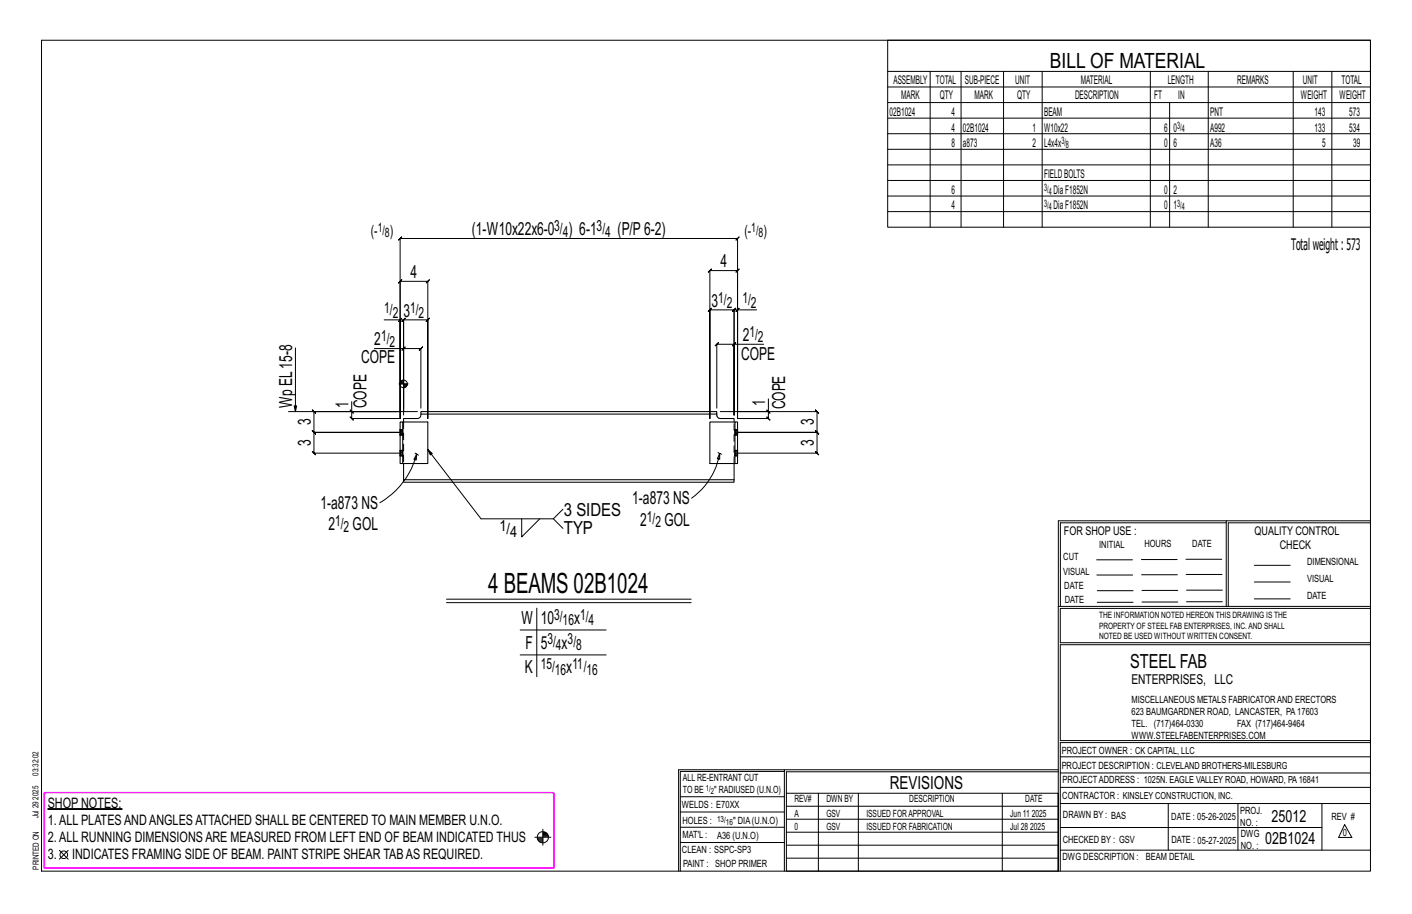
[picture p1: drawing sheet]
<svg xmlns="http://www.w3.org/2000/svg" width="432mm" height="279mm" viewBox="0 0 432 279" stroke-linecap="round" stroke-linejoin="round" font-family="sans-serif">
<defs><g id="words">
<text font-size="8.6" x="149.2" y="181.2">4 BEAMS 02B1024</text>
<text font-size="6.4" x="321.1" y="20.7">BILL OF MATERIAL</text>
<text font-size="5.9" x="345.6" y="204.1">STEEL FAB</text>
<g font-size="5.5">
<text x="144.3" y="71.9">(1-W10x22x6-0</text>
<text x="173.9" y="71.9">) 6-1</text>
<text x="188.9" y="71.9">(P/P6-2)</text>
<text x="220.3" y="81.7">4</text>
<text x="125.6" y="85">4</text>
<text x="217.6" y="93.7">3</text>
<text x="123.4" y="96.8">3</text>
<text x="114.5" y="105.6">2</text>
<text x="227.1" y="104.2">2</text>
<text x="110.4" y="111.1">COPE</text>
<text x="226.7" y="109.9">COPE</text>
<text x="89.4" y="124.8" transform="rotate(-90 89.4 124.8)">Wp EL15-8</text>
<text x="106.6" y="124.8" transform="rotate(-90 106.6 124.8)">1</text>
<text x="112.1" y="124.8" transform="rotate(-90 112.1 124.8)">COPE</text>
<text x="234" y="124" transform="rotate(-90 234 124)">1</text>
<text x="240.1" y="125.2" transform="rotate(-90 240.1 125.2)">COPE</text>
<text x="95" y="130" transform="rotate(-90 95 130)">3</text>
<text x="248.9" y="129.9" transform="rotate(-90 248.9 129.9)">3</text>
<text x="95" y="136.4" transform="rotate(-90 95 136.4)">3</text>
<text x="248.9" y="136.4" transform="rotate(-90 248.9 136.4)">3</text>
<text x="98" y="155.6">1-a873 NS</text>
<text x="193.4" y="154.2">1-a873 NS</text>
<text x="172.4" y="157.6">3 SIDES</text>
<text x="195.8" y="160.7">2</text>
<text x="203.2" y="160.7">GOL</text>
<text x="100.4" y="162.1">2</text>
<text x="107.8" y="162.1">GOL</text>
<text x="172.4" y="163.1">TYP</text>
<text x="159.5" y="190.6">W</text>
<text x="165.3" y="190.6">10</text>
<text x="175.5" y="190.6">x</text>
<text x="160.7" y="198.3">F</text>
<text x="165.3" y="198.3">5</text>
<text x="171.8" y="198.3">x</text>
<text x="160.5" y="205.9">K</text>
<text x="173.2" y="205.9">x</text>
<text x="272.2" y="241.1">REVISIONS</text>
</g>
<g font-size="5.1">
<text x="388.9" y="251.3">25012</text>
<text x="386.9" y="258.1">02B1024</text>
</g>
<text font-size="4.9" x="394.8" y="76.4">Totalweight : 573</text>
<g font-size="4.7">
<text x="169.5" y="70.7">3/</text>
<text x="182.5" y="70.7">3/</text>
<text x="113.4" y="72.1">(-</text>
<text x="119.2" y="72.1">)</text>
<text x="172.1" y="72.3">4</text>
<text x="185.1" y="72.3">4</text>
<text x="227.7" y="72.1">(-</text>
<text x="233.5" y="72.1">)</text>
<text x="117.5" y="95.5">1/</text>
<text x="125.4" y="95.5">1/</text>
<text x="219.6" y="92.5">1/</text>
<text x="222.2" y="94.1">2</text>
<text x="227" y="92.5">1/</text>
<text x="229.6" y="94.1">2</text>
<text x="120.1" y="97.2">2</text>
<text x="128" y="97.2">2</text>
<text x="116.5" y="104.3">1/</text>
<text x="119.1" y="106">2</text>
<text x="229.2" y="103">1/</text>
<text x="231.8" y="104.7">2</text>
<text x="102.5" y="160.9">1/</text>
<text x="197.8" y="159.5">1/</text>
<text x="200.4" y="161.1">2</text>
<text x="105.1" y="162.5">2</text>
<text x="152.7" y="162.4">1/</text>
<text x="156" y="164.1">4</text>
<text x="169.4" y="189.4">3/</text>
<text x="172.1" y="191.1">16</text>
<text x="177.4" y="189.4">1/</text>
<text x="180" y="191.1">4</text>
<text x="167.4" y="197">3/</text>
<text x="173.6" y="197">3/</text>
<text x="170" y="198.7">4</text>
<text x="176.2" y="198.7">8</text>
<text x="165.3" y="204.6">15/</text>
<text x="169.7" y="206.3">16</text>
<text x="175" y="204.6">11/</text>
<text x="179.4" y="206.3">16</text>
</g>
<g font-size="4.4">
<text x="14.6" y="247">SHOP NOTES:</text>
<text x="14.6" y="257.5">2.ALL RUNNING DIMENSIONSARE MEASURED FROM LEFT END OF BEAM INDICATED THUS</text>
<text x="14.6" y="252.2">1.ALL PLATESANDANGLESATTACHED SHALL BE CENTERED TO MAIN MEMBER U.N.O.</text>
<text x="14.6" y="262.7">3.</text>
<text x="22" y="262.7">INDICATES FRAMING SIDE OF BEAM. PAINT STRIPE SHEAR TABAS REQUIRED.</text>
</g>
<text font-size="4.2" x="346" y="209.1">ENTERPRISES, LLC</text>
<g font-size="4">
<text x="115.5" y="71">1/</text>
<text x="229.8" y="71">1/</text>
<text x="117.7" y="72.4">8</text>
<text x="232" y="72.4">8</text>
</g>
<g font-size="3.7">
<text x="273.2" y="25.6">ASSEMBLY</text>
<text x="286.2" y="25.6">TOTAL</text>
<text x="295.1" y="25.6">SUB-PIECE</text>
<text x="310.4" y="25.6">UNIT</text>
<text x="330.5" y="25.6">MATERIAL</text>
<text x="357.1" y="25.6">LENGTH</text>
<text x="378.3" y="25.6">REMARKS</text>
<text x="398.4" y="25.6">UNIT</text>
<text x="410.2" y="25.6">TOTAL</text>
<text x="272.1" y="35.5">02B1024</text>
<text x="275.6" y="30.4">MARK</text>
<text x="287.4" y="30.4">QTY</text>
<text x="290.9" y="35.5">4</text>
<text x="298" y="30.4">MARK</text>
<text x="311" y="30.4">QTY</text>
<text x="319.3" y="35.5">BEAM</text>
<text x="328.7" y="30.4">DESCRIPTION</text>
<text x="353" y="30.4">FT</text>
<text x="360.3" y="30.4">IN</text>
<text x="370.1" y="35.5">PNT</text>
<text x="397.8" y="30.4">WEIGHT</text>
<text x="402" y="35.5">143</text>
<text x="409.6" y="30.4">WEIGHT</text>
<text x="412.6" y="35.5">573</text>
<text x="290.9" y="40.2">4</text>
<text x="294.5" y="40.2">02B1024</text>
<text x="315.8" y="40.2">1</text>
<text x="319.3" y="40.2">W10x22</text>
<text x="356" y="40.2">6</text>
<text x="358.9" y="40.2">0</text>
<text x="370.1" y="40.2">A992</text>
<text x="402" y="40.2">133</text>
<text x="412.6" y="40.2">534</text>
<text x="290.9" y="45">8</text>
<text x="294.5" y="45">a873</text>
<text x="315.8" y="45">2</text>
<text x="319.3" y="45">L4x4x</text>
<text x="356" y="45">0</text>
<text x="358.9" y="45">6</text>
<text x="370.1" y="45">A36</text>
<text x="404.3" y="45">5</text>
<text x="413.8" y="45">39</text>
<text x="290.9" y="59.3">6</text>
<text x="319.3" y="54.5">FIELDBOLTS</text>
<text x="322.2" y="59.3">DiaF1852N</text>
<text x="356" y="59.3">0</text>
<text x="358.9" y="59.3">2</text>
<text x="290.9" y="64">4</text>
<text x="322.2" y="64">DiaF1852N</text>
<text x="356" y="64">0</text>
<text x="358.9" y="64">1</text>
<text x="325.3" y="163.4">FOR SHOP USE :</text>
<text x="383.7" y="163.4">QUALITY CONTROL</text>
<text x="391.4" y="167.8">CHECK</text>
</g>
<g font-size="3.1">
<text x="360" y="39.4">3/</text>
<text x="361.4" y="40.5">4</text>
<text x="324.6" y="44.1">3/</text>
<text x="326" y="45.3">8</text>
<text x="319.3" y="58.4">3/</text>
<text x="320.7" y="59.5">4</text>
<text x="319.3" y="63.2">3/</text>
<text x="320.7" y="64.3">4</text>
<text x="360" y="63.2">3/</text>
<text x="361.4" y="64.3">4</text>
<text x="336.2" y="167.4">INITIAL</text>
<text x="350" y="167.1">HOURS</text>
<text x="364.6" y="167.2">DATE</text>
<text x="325.2" y="171.3">CUT</text>
<text x="399.8" y="172.8">DIMENSIONAL</text>
<text x="325.1" y="175.8">VISUAL</text>
<text x="399.8" y="177.9">VISUAL</text>
<text x="325.5" y="180">DATE</text>
<text x="325.7" y="184.4">DATE</text>
<text x="399.8" y="183.1">DATE</text>
<text x="346" y="215">MISCELLANEOUS METALS FABRICATORAND ERECTORS</text>
<text x="346" y="218.6">623 BAUMGARDNER ROAD, LANCASTER, PA17603</text>
<text x="346" y="225.8">WWW.STEELFABENTERPRISES.COM</text>
<text x="346" y="222.2">TEL. (717)464-0330</text>
<text x="378.3" y="222.2">FAX (717)464-9464</text>
<text x="324.7" y="230.5">PROJECT OWNER : CK CAPITAL, LLC</text>
<text x="208.8" y="238.8">ALL RE-ENTRANT CUT</text>
<text x="324.7" y="235.1">PROJECT DESCRIPTION : CLEVELAND BROTHERS-MILESBURG</text>
<text x="324.9" y="239.5">PROJECTADDRESS : 1025N. EAGLE VALLEY ROAD, HOWARD, PA16841</text>
<text x="208.8" y="242.5">TO BE</text>
<text x="218.4" y="242.5">&quot; RADIUSED (U.N.O)</text>
<text x="242.9" y="245.3">REV#</text>
<text x="252.7" y="245.3">DWN BY</text>
<text x="278.1" y="245.3">DESCRIPTION</text>
<text x="313.5" y="245.3">DATE</text>
<text x="324.9" y="244.2">CONTRACTOR : KINSLEY CONSTRUCTION, INC.</text>
<text x="208.5" y="247">WELDS : E70XX</text>
<text x="208.7" y="251.7">HOLES :</text>
<text x="224.2" y="251.8">&quot; DIA(U.N.O)</text>
<text x="242.9" y="249.9">A</text>
<text x="252.7" y="249.9">GSV</text>
<text x="264.9" y="249.9">ISSUED FORAPPROVAL</text>
<text x="309" y="249.9">Jun 11</text>
<text x="315.5" y="249.9">2025</text>
<text x="325.1" y="250">DRAWN BY : BAS</text>
<text x="358.2" y="250.5">DATE : 05-26-2025</text>
<text x="379.3" y="248.9">PROJ.</text>
<text x="407.2" y="250.5">REV #</text>
<text x="208.7" y="256.3">MAT'L :</text>
<text x="219.3" y="256.4">A36 (U.N.O)</text>
<text x="242.9" y="253.8">0</text>
<text x="252.7" y="253.8">GSV</text>
<text x="264.9" y="253.8">ISSUED FOR FABRICATION</text>
<text x="309" y="253.8">Jul 28</text>
<text x="315" y="253.8">2025</text>
<text x="325" y="257.6">CHECKED BY : GSV</text>
<text x="358.3" y="257.7">DATE : 05-27-2025</text>
<text x="379.3" y="252.5">NO. :</text>
<text x="379.5" y="255.9">DWG</text>
<text x="410.6" y="255.5">0</text>
<text x="208.6" y="260.7">CLEAN : SSPC-SP3</text>
<text x="324.9" y="262.9">DWG DESCRIPTION :</text>
<text x="350.4" y="263">BEAM DETAIL</text>
<text x="379.5" y="259.5">NO. :</text>
<text x="208.9" y="265">PAINT : SHOP PRIMER</text>
</g>
<g font-size="2.7">
<text x="336.1" y="189">THE INFORMATION NOTED HEREON THIS DRAWING IS THE</text>
<text x="336.1" y="195.4">NOTED BE USED WITHOUT WRITTEN CONSENT.</text>
<text x="336.1" y="192.2">PROPERTY OF STEEL FAB ENTERPRISES, INC.AND SHALL</text>
</g>
<g font-size="2.6">
<text x="215.9" y="241.8">1/</text>
<text x="217.4" y="242.7">2</text>
<text x="219.3" y="251.1">13/</text>
<text x="222" y="252.1">16</text>
</g>
<g font-size="2.5">
<text x="11.7" y="237.1" transform="rotate(-90 11.7 237.1)">03:32:02</text>
<text x="11.8" y="244.4" transform="rotate(-90 11.8 244.4)">2025</text>
<text x="11.8" y="250.1" transform="rotate(-90 11.8 250.1)">Jul 29</text>
<text x="11.9" y="265.8" transform="rotate(-90 11.9 265.8)">PRINTED ON</text>
</g>
</g></defs>
<path d="M14.6 247.2h22.8v.2h-22.8z" fill="#000" stroke="#000" stroke-width=".31"/>
<g fill="none" stroke="#000" stroke-width=".31">
<path d="M12.7 12.3h406.4v254h-406.4zM271.5 12.3h147.6v57.2h-147.6zM271.5 21.8h147.6M271.5 26.6h147.6M271.5 31.4h147.6M271.5 36.1h147.6M284.5 21.8v47.7M293.9 21.8v47.7M306.9 21.8v47.7M318.7 21.8v47.7M351.8 21.8v47.7M357.7 31.4v38.1"/>
<path d="M369.5 21.8v47.7M395.5 21.8v47.7M407.3 21.8v47.7M271.5 40.9h147.6M271.5 45.6h147.6M271.5 50.4h147.6M271.5 55.2h147.6M271.5 59.9h147.6M271.5 64.7h147.6M117.5 97.8h4.9v30.1v-41.9l-.5 .5 1-1-.5 .5h8.4l-.5 .5 1-1-.5 .5v41.9v-30.1l.5-.5-1 1 .5-.5h-7.4M122.4 97.8h1l-.5 .5 1-1-.5 .5v28v-28M122.9 97.3l-1 1z"/>
<path d="M123.9 97.3l-1 1zM225.5 94.7l.5-.5-1 1zM225.5 94.7h-1l.5-.5-1 1 .5-.5v32.2v-21.7h9M231.4 94.7h-5.9v33.2v-45.2l.5-.5-1 1 .5-.5h-8.4l.5-.5-1 1 .5-.5v45.2v-33.2l-.5 .5 1-1-.5 .5h7.4l-.5 .5 1-1-.5 .5v32.2M90.3 106.4v19.4l-.3-1.7h.7l-.4 1.7M114.5 106.6h8.9v20.3M122 117.4h2.8M122.4 116.9v.5M122.6 116.6v.8M122.8 116.4v1M123 116.3v1.1M123.2 116.2v1.2"/>
<path d="M123.4 106.6l-.5 .5 1-1zM123.4 106.6h5.3l-.5 .5 1-1-.5 .5v18.2M123.4 116v8.8M123.6 117.4v1.1M123.8 117.4v1M124.1 117.4v.9M124.3 117.4v.8M124.5 117.4v.4M224.5 105.2l.5-.5-1 1zM224.5 105.2h-5.3l.5-.5-1 1 .5-.5v19.6M88.2 125.8h34.2v-52.9l-.5 .5 1-1-.5 .5h103.1l-.5 .5 1-1-.5 .5v52.9h24.4l-.5-.5 1 1-.5-.5v6.4l-.5-.5 1 1-.5-.5h-24.4h24.4l-.5-.5 1 1-.5-.5v6.3l-.5-.5 1 1-.5-.5h-24.4M107.1 125.3l1 1z"/>
<path d="M107.6 122.8v3h20.1M107.6 125.8v2.1l-.5-.5 1 1-.5-.5h14.8M121 125.8h-25l-.5-.5 1 1-.5-.5v6.4l-.5-.5 1 1-.5-.5h26.4h-26.4l-.5-.5 1 1-.5-.5v6.3l-.5-.5 1 1-.5-.5h26.4M126.9 138.5l.5 .3M127.4 138.8l-.1 1.8-.7-.2zM127.4 138.8a24.4 24.4 0 0 1-11.2 14.9M127.4 138.8l.5 .4M130.8 137.5l.8 1.6 .6-.5-1.4-1.1 16.3 21.1h22.1l3-2.9M219.6 138.3l.5 .3M220.1 138.6v1.8l-.7-.2zM220.1 138.6a21.1 21.1 0 0 1-8.6 13.7M220.1 138.6l.5 .3"/>
<path d="M234.5 125.3l1 1zM235 121.9v3.9h-14.7M235 125.8v2.1l-.5-.5 1 1-.5-.5h-9.5M159.5 158.6v5.5l5.6-5.5M169.2 158.6l3 2.9M375 159.8h-50.7v25.6M375 159.2h-51.3l-.1 107.1M419.1 159.2h-44.1v26.2M419.1 159.8h-43.5v25.6M335.4 171.1h10.9M335.4 175.8h11M349 171h11"/>
<path d="M349.1 175.7h11M362.7 171h10.9M362.7 175.6h11M383.6 172.8h11M383.6 177.9h11M136.5 183.2h74.9M136.5 184.2h74.9M159.1 192.6h26.3M164.2 185.9v21M323.7 185.4h95.4M335.5 184.1h11M335.5 180.6h11"/>
<path d="M349.2 184h11M349.2 180.5h11M362.9 180.4h10.9M362.9 184h10.9M383.6 183.1h11M419.1 186h-94.9v10.5h94.9M419.1 197.1h-94.9v29.3h94.9v.6h-94.9v39.3M159.1 200.2h26.3M239.9 235.8h-31.9v30.5M239.9 235.3h-32.4v31M323.6 235.3h-83.7v31M323.6 235.9h-83.1v6.6"/>
<path d="M324.2 236.3h94.9M324.2 231.4h94.9M18.2 259.9l2.7 2.7M20.9 259.9l-2.7 2.7M163.6 255.9h4.9M164.3 256.2h1.7M164.4 256.5h1.6M164.5 256.8h1.5M164.7 257.1h1.3M165.1 257.4h.9M166 253.5v4.9M166 254.5h1"/>
<path d="M166 255.7h1.7M166 254.8h1.3M166 255.1h1.5M166 255.4h1.6M208 252.9h31.9M208 257.5h31.9M208 243.6h31.9M208 248.2h31.9M240.5 242.5h83.1v23.8h-83.1zM240.5 258.4h83.1M240.5 254.4h83.1M240.5 250.4h83.1"/>
<path d="M240.5 246.5h83.1M250.3 242.5v23.8M262.5 242.5v23.8M306.5 242.5v23.8M324.2 253h80.1M324.2 245.6h94.9M324.2 259.9h94.9M324.2 240.7h94.9M357.3 245.6v14.3M378.6 245.6v14.3M404.3 245.6v14.3M411.2 252.1l2.2 3.9h-4z"/>
<path d="M240.5 262.3h83.1"/>
<circle cx="123.4" cy="117.4" r="1.16"/>
<circle cx="166" cy="255.9" r="1.71"/>
<circle cx="19.5" cy="261.3" r="1.17"/>
</g>
<path d="M13.6 242.3h155.7v23h-155.7z" fill="none" stroke="#f0f" stroke-width=".5"/>
<g fill="none" stroke="#000" stroke-width=".32">
<path d="M122.3 137.7h.1M122.3 139.4h.1M122.3 131.3h.1M122.3 133h.1M122.4 129h.8v12.7h-.8zM123.2 129h7.6v12.7h-7.6M123.2 137.7h.1M123.2 139.4h.1M123.2 131.3h.1M123.2 133h.1M128.7 125.8h90.5v.8h-90.5zM128.7 126.6a1.13 1.13 0 0 1-1 1.3h-4.3v1.1"/>
<path d="M219.2 126.6a1.13 1.13 0 0 0 1.1 1.3h4.2v1.1M224.7 137.7h.1M224.7 139.4h.1M224.7 131.3h.1M224.7 133h.1M224.8 129h.7v12.7h-.7zM224.8 129h-7.7v12.7h7.7M225.5 137.7h.1M225.5 139.4h.1M225.5 131.3h.1M225.5 133h.1M123.4 146.7h101.1v.7h-101.1z"/>
<path d="M123.4 141.7v5M224.5 141.7v5"/>
</g>
<g fill="none" stroke="#000" stroke-width=".31" stroke-dasharray="2 1.4">
<path d="M122.3 138.2h.9v.3h-.9zM122.3 138.2v-.3h.9v.3M122.3 137.9v-.2h.9v.2M122.3 137.7h.1M122.3 139.4v-.1M122.3 139.1v.2l.9 .1M122.3 138.9v.2h.9v.2M122.3 138.5v.4h.9v.2M122.3 131.8h.9v.4h-.9zM122.3 131.8v-.2h.9v.2M122.3 131.6v-.2h.9v.2M122.3 131.4v-.1"/>
<path d="M122.3 133h.1M122.3 132.8v.2h.9M122.3 132.5v.3h.9v.2M122.3 132.2v.3h.9v.3M122.4 139.4h.8M122.4 133h.8M123.2 137.7h-.8M123.2 131.3h-.8M123.2 137.7h.1M123.2 138.5v.4M123.2 131.3v.1M123.2 132.2v.3"/>
<path d="M123.4 129v12.7M224.7 132.2h.9v.3h-.9zM224.7 133h.1M224.7 132.2v-.4M224.7 138.5h.9v.4h-.9zM224.7 139.4v-.1M224.7 138.5v-.3M224.8 133h.7M224.8 139.4h.7M225.5 131.3h-.7M225.5 137.7h-.7M225.6 132.5v.3h-.9v-.3"/>
<path d="M225.6 132.8v.2h-.9v-.2M225.6 133h.1M225.6 131.3v.1M225.6 131.6v-.2l-.9-.1M225.6 131.8v-.2h-.9v-.2M225.6 132.2v-.4h-.9v-.2M225.6 138.9v.2h-.9v-.2M225.6 139.1v.2h-.9v-.2M225.6 139.3v.1M225.6 137.7h.1M225.6 137.9v-.2h-.9M225.6 138.2v-.3h-.9v-.2"/>
<path d="M225.6 138.5v-.3h-.9v-.3M224.5 141.7v-12.7"/>
</g>
<use href="#words"/>
</svg>
